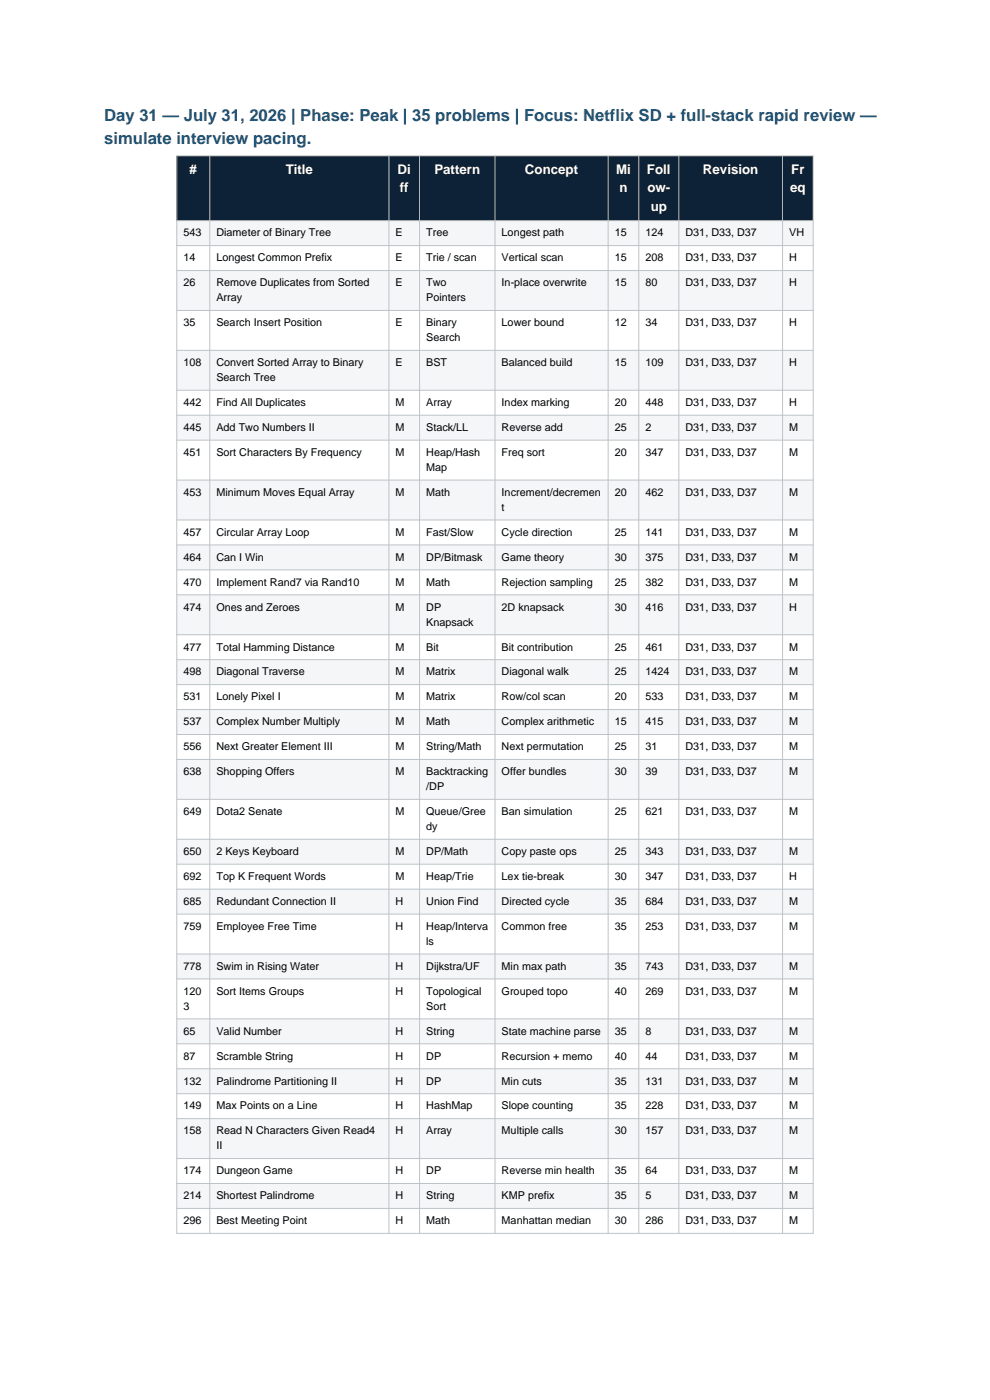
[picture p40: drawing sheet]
<svg xmlns="http://www.w3.org/2000/svg" width="210mm" height="297mm" viewBox="0 0 210 297" stroke-linecap="round" stroke-linejoin="round" font-family="sans-serif">
<defs><g id="words">
<g font-size="3.5" fill="#1a5276">
<text x="22.1" y="25.6">Day 31 — July 31, 2026 | Phase: Peak | 35 problems | Focus: Netflix SD + full-stack rapid review —</text>
<text x="22.1" y="30.6">simulate interview pacing.</text>
</g>
<g font-size="2.8" fill="#fff">
<text x="40.2" y="36.9">#</text>
<text x="60.6" y="36.9">Title</text>
<text x="84.3" y="36.9">Di</text>
<text x="84.8" y="40.8">ff</text>
<text x="92.1" y="36.9">Pattern</text>
<text x="111.4" y="36.9">Concept</text>
<text x="130.7" y="36.9">Mi</text>
<text x="131.4" y="40.8">n</text>
<text x="137.2" y="36.9">Foll</text>
<text x="137.3" y="40.8">ow-</text>
<text x="149.1" y="36.9">Revision</text>
<text x="167.6" y="40.8">eq</text>
<text x="167.8" y="36.9">Fr</text>
<text x="138" y="44.7">up</text>
</g>
<g font-size="2.3">
<text x="38.9" y="50.2">543</text>
<text x="45.9" y="50.2">Diameter of Binary Tree</text>
<text x="83.9" y="50.2">E</text>
<text x="90.4" y="50.2">Tree</text>
<text x="106.4" y="50.2">Longest path</text>
<text x="130.4" y="50.2">15</text>
<text x="136.9" y="50.2">124</text>
<text x="145.4" y="50.2">D31, D33, D37</text>
<text x="167.4" y="50.2">VH</text>
<text x="38.9" y="55.5">14</text>
<text x="45.9" y="55.5">Longest Common Prefix</text>
<text x="83.9" y="55.5">E</text>
<text x="90.4" y="55.5">Trie / scan</text>
<text x="106.4" y="55.5">Vertical scan</text>
<text x="130.4" y="55.5">15</text>
<text x="136.9" y="55.5">208</text>
<text x="145.4" y="55.5">D31, D33, D37</text>
<text x="167.4" y="55.5">H</text>
<text x="38.9" y="60.7">26</text>
<text x="45.9" y="60.7">Remove Duplicates from Sorted</text>
<text x="45.9" y="63.9">Array</text>
<text x="83.9" y="60.7">E</text>
<text x="90.4" y="60.7">Two</text>
<text x="90.4" y="63.9">Pointers</text>
<text x="106.4" y="60.7">In-place overwrite</text>
<text x="130.4" y="60.7">15</text>
<text x="136.9" y="60.7">80</text>
<text x="145.4" y="60.7">D31, D33, D37</text>
<text x="167.4" y="60.7">H</text>
<text x="38.9" y="69.2">35</text>
<text x="45.9" y="69.2">Search Insert Position</text>
<text x="83.9" y="69.2">E</text>
<text x="90.4" y="69.2">Binary</text>
<text x="106.4" y="69.2">Lower bound</text>
<text x="130.4" y="69.2">12</text>
<text x="136.9" y="69.2">34</text>
<text x="145.4" y="69.2">D31, D33, D37</text>
<text x="167.4" y="69.2">H</text>
<text x="38.9" y="77.7">108</text>
<text x="45.9" y="77.7">Convert Sorted Array to Binary</text>
<text x="83.9" y="77.7">E</text>
<text x="90.4" y="72.4">Search</text>
<text x="90.4" y="77.7">BST</text>
<text x="106.4" y="77.7">Balanced build</text>
<text x="130.4" y="77.7">15</text>
<text x="136.9" y="77.7">109</text>
<text x="145.4" y="77.7">D31, D33, D37</text>
<text x="167.4" y="77.7">H</text>
<text x="45.9" y="80.9">Search Tree</text>
<text x="38.9" y="86.1">442</text>
<text x="45.9" y="86.1">Find All Duplicates</text>
<text x="83.9" y="86.1">M</text>
<text x="90.4" y="86.1">Array</text>
<text x="106.4" y="86.1">Index marking</text>
<text x="130.4" y="86.1">20</text>
<text x="136.9" y="86.1">448</text>
<text x="145.4" y="86.1">D31, D33, D37</text>
<text x="167.4" y="86.1">H</text>
<text x="38.9" y="91.4">445</text>
<text x="45.9" y="91.4">Add Two Numbers II</text>
<text x="83.9" y="91.4">M</text>
<text x="90.4" y="91.4">Stack/LL</text>
<text x="106.4" y="91.4">Reverse add</text>
<text x="130.4" y="91.4">25</text>
<text x="136.9" y="91.4">2</text>
<text x="145.4" y="91.4">D31, D33, D37</text>
<text x="167.4" y="91.4">M</text>
<text x="38.9" y="96.7">451</text>
<text x="45.9" y="96.7">Sort Characters By Frequency</text>
<text x="83.9" y="96.7">M</text>
<text x="90.4" y="96.7">Heap/Hash</text>
<text x="90.4" y="99.9">Map</text>
<text x="106.4" y="96.7">Freq sort</text>
<text x="130.4" y="96.7">20</text>
<text x="136.9" y="96.7">347</text>
<text x="145.4" y="96.7">D31, D33, D37</text>
<text x="167.4" y="96.7">M</text>
<text x="38.9" y="105.2">453</text>
<text x="45.9" y="105.2">Minimum Moves Equal Array</text>
<text x="83.9" y="105.2">M</text>
<text x="90.4" y="105.2">Math</text>
<text x="106.4" y="105.2">Increment/decremen</text>
<text x="130.4" y="105.2">20</text>
<text x="136.9" y="105.2">462</text>
<text x="145.4" y="105.2">D31, D33, D37</text>
<text x="167.4" y="105.2">M</text>
<text x="38.9" y="113.7">457</text>
<text x="45.9" y="113.7">Circular Array Loop</text>
<text x="83.9" y="113.7">M</text>
<text x="90.4" y="113.7">Fast/Slow</text>
<text x="106.4" y="108.4">t</text>
<text x="106.4" y="113.7">Cycle direction</text>
<text x="130.4" y="113.7">25</text>
<text x="136.9" y="113.7">141</text>
<text x="145.4" y="113.7">D31, D33, D37</text>
<text x="167.4" y="113.7">M</text>
<text x="38.9" y="119">464</text>
<text x="45.9" y="119">Can I Win</text>
<text x="83.9" y="119">M</text>
<text x="90.4" y="119">DP/Bitmask</text>
<text x="106.4" y="119">Game theory</text>
<text x="130.4" y="119">30</text>
<text x="136.9" y="119">375</text>
<text x="145.4" y="119">D31, D33, D37</text>
<text x="167.4" y="119">M</text>
<text x="38.9" y="124.2">470</text>
<text x="45.9" y="124.2">Implement Rand7 via Rand10</text>
<text x="83.9" y="124.2">M</text>
<text x="90.4" y="124.2">Math</text>
<text x="106.4" y="124.2">Rejection sampling</text>
<text x="130.4" y="124.2">25</text>
<text x="136.9" y="124.2">382</text>
<text x="145.4" y="124.2">D31, D33, D37</text>
<text x="167.4" y="124.2">M</text>
<text x="38.9" y="129.5">474</text>
<text x="45.9" y="129.5">Ones and Zeroes</text>
<text x="83.9" y="129.5">M</text>
<text x="90.4" y="129.5">DP</text>
<text x="106.4" y="129.5">2D knapsack</text>
<text x="130.4" y="129.5">30</text>
<text x="136.9" y="129.5">416</text>
<text x="145.4" y="129.5">D31, D33, D37</text>
<text x="167.4" y="129.5">H</text>
<text x="90.4" y="132.7">Knapsack</text>
<text x="38.9" y="138">477</text>
<text x="38.9" y="143.3">498</text>
<text x="45.9" y="138">Total Hamming Distance</text>
<text x="45.9" y="143.3">Diagonal Traverse</text>
<text x="83.9" y="138">M</text>
<text x="83.9" y="143.3">M</text>
<text x="90.4" y="138">Bit</text>
<text x="90.4" y="143.3">Matrix</text>
<text x="106.4" y="138">Bit contribution</text>
<text x="106.4" y="143.3">Diagonal walk</text>
<text x="130.4" y="138">25</text>
<text x="130.4" y="143.3">25</text>
<text x="136.9" y="138">461</text>
<text x="136.9" y="143.3">1424</text>
<text x="145.4" y="138">D31, D33, D37</text>
<text x="145.4" y="143.3">D31, D33, D37</text>
<text x="167.4" y="138">M</text>
<text x="167.4" y="143.3">M</text>
<text x="38.9" y="148.6">531</text>
<text x="45.9" y="148.6">Lonely Pixel I</text>
<text x="83.9" y="148.6">M</text>
<text x="90.4" y="148.6">Matrix</text>
<text x="106.4" y="148.6">Row/col scan</text>
<text x="130.4" y="148.6">20</text>
<text x="136.9" y="148.6">533</text>
<text x="145.4" y="148.6">D31, D33, D37</text>
<text x="167.4" y="148.6">M</text>
<text x="38.9" y="153.9">537</text>
<text x="45.9" y="153.9">Complex Number Multiply</text>
<text x="83.9" y="153.9">M</text>
<text x="90.4" y="153.9">Math</text>
<text x="106.4" y="153.9">Complex arithmetic</text>
<text x="130.4" y="153.9">15</text>
<text x="136.9" y="153.9">415</text>
<text x="145.4" y="153.9">D31, D33, D37</text>
<text x="167.4" y="153.9">M</text>
<text x="38.9" y="159.2">556</text>
<text x="45.9" y="159.2">Next Greater Element III</text>
<text x="83.9" y="159.2">M</text>
<text x="90.4" y="159.2">String/Math</text>
<text x="106.4" y="159.2">Next permutation</text>
<text x="130.4" y="159.2">25</text>
<text x="136.9" y="159.2">31</text>
<text x="145.4" y="159.2">D31, D33, D37</text>
<text x="167.4" y="159.2">M</text>
<text x="38.9" y="164.5">638</text>
<text x="45.9" y="164.5">Shopping Offers</text>
<text x="83.9" y="164.5">M</text>
<text x="90.4" y="164.5">Backtracking</text>
<text x="90.4" y="167.6">/DP</text>
<text x="106.4" y="164.5">Offer bundles</text>
<text x="130.4" y="164.5">30</text>
<text x="136.9" y="164.5">39</text>
<text x="145.4" y="164.5">D31, D33, D37</text>
<text x="167.4" y="164.5">M</text>
<text x="38.9" y="172.9">649</text>
<text x="45.9" y="172.9">Dota2 Senate</text>
<text x="83.9" y="172.9">M</text>
<text x="90.4" y="172.9">Queue/Gree</text>
<text x="106.4" y="172.9">Ban simulation</text>
<text x="130.4" y="172.9">25</text>
<text x="136.9" y="172.9">621</text>
<text x="145.4" y="172.9">D31, D33, D37</text>
<text x="167.4" y="172.9">M</text>
<text x="90.4" y="176.1">dy</text>
<text x="38.9" y="181.4">650</text>
<text x="45.9" y="181.4">2 Keys Keyboard</text>
<text x="83.9" y="181.4">M</text>
<text x="90.4" y="181.4">DP/Math</text>
<text x="106.4" y="181.4">Copy paste ops</text>
<text x="130.4" y="181.4">25</text>
<text x="136.9" y="181.4">343</text>
<text x="145.4" y="181.4">D31, D33, D37</text>
<text x="167.4" y="181.4">M</text>
<text x="38.9" y="186.7">692</text>
<text x="38.9" y="192">685</text>
<text x="45.9" y="186.7">Top K Frequent Words</text>
<text x="45.9" y="192">Redundant Connection II</text>
<text x="83.9" y="186.7">M</text>
<text x="83.9" y="192">H</text>
<text x="90.4" y="186.7">Heap/Trie</text>
<text x="90.4" y="192">Union Find</text>
<text x="106.4" y="186.7">Lex tie-break</text>
<text x="106.4" y="192">Directed cycle</text>
<text x="130.4" y="186.7">30</text>
<text x="130.4" y="192">35</text>
<text x="136.9" y="186.7">347</text>
<text x="136.9" y="192">684</text>
<text x="145.4" y="186.7">D31, D33, D37</text>
<text x="145.4" y="192">D31, D33, D37</text>
<text x="167.4" y="186.7">H</text>
<text x="167.4" y="192">M</text>
<text x="38.9" y="197.3">759</text>
<text x="45.9" y="197.3">Employee Free Time</text>
<text x="83.9" y="197.3">H</text>
<text x="90.4" y="197.3">Heap/Interva</text>
<text x="106.4" y="197.3">Common free</text>
<text x="130.4" y="197.3">35</text>
<text x="136.9" y="197.3">253</text>
<text x="145.4" y="197.3">D31, D33, D37</text>
<text x="167.4" y="197.3">M</text>
<text x="90.4" y="200.4">ls</text>
<text x="38.9" y="205.7">778</text>
<text x="45.9" y="205.7">Swim in Rising Water</text>
<text x="83.9" y="205.7">H</text>
<text x="90.4" y="205.7">Dijkstra/UF</text>
<text x="106.4" y="205.7">Min max path</text>
<text x="130.4" y="205.7">35</text>
<text x="136.9" y="205.7">743</text>
<text x="145.4" y="205.7">D31, D33, D37</text>
<text x="167.4" y="205.7">M</text>
<text x="38.9" y="211">120</text>
<text x="38.9" y="214.2">3</text>
<text x="45.9" y="211">Sort Items Groups</text>
<text x="83.9" y="211">H</text>
<text x="90.4" y="211">Topological</text>
<text x="90.4" y="214.2">Sort</text>
<text x="106.4" y="211">Grouped topo</text>
<text x="130.4" y="211">40</text>
<text x="136.9" y="211">269</text>
<text x="145.4" y="211">D31, D33, D37</text>
<text x="167.4" y="211">M</text>
<text x="38.9" y="219.5">65</text>
<text x="45.9" y="219.5">Valid Number</text>
<text x="83.9" y="219.5">H</text>
<text x="90.4" y="219.5">String</text>
<text x="106.4" y="219.5">State machine parse</text>
<text x="130.4" y="219.5">35</text>
<text x="136.9" y="219.5">8</text>
<text x="145.4" y="219.5">D31, D33, D37</text>
<text x="167.4" y="219.5">M</text>
<text x="38.9" y="224.8">87</text>
<text x="45.9" y="224.8">Scramble String</text>
<text x="83.9" y="224.8">H</text>
<text x="90.4" y="224.8">DP</text>
<text x="106.4" y="224.8">Recursion + memo</text>
<text x="130.4" y="224.8">40</text>
<text x="136.9" y="224.8">44</text>
<text x="145.4" y="224.8">D31, D33, D37</text>
<text x="167.4" y="224.8">M</text>
<text x="38.9" y="230.1">132</text>
<text x="45.9" y="230.1">Palindrome Partitioning II</text>
<text x="83.9" y="230.1">H</text>
<text x="90.4" y="230.1">DP</text>
<text x="106.4" y="230.1">Min cuts</text>
<text x="130.4" y="230.1">35</text>
<text x="136.9" y="230.1">131</text>
<text x="145.4" y="230.1">D31, D33, D37</text>
<text x="167.4" y="230.1">M</text>
<text x="38.9" y="235.4">149</text>
<text x="45.9" y="235.4">Max Points on a Line</text>
<text x="83.9" y="235.4">H</text>
<text x="90.4" y="235.4">HashMap</text>
<text x="106.4" y="235.4">Slope counting</text>
<text x="130.4" y="235.4">35</text>
<text x="136.9" y="235.4">228</text>
<text x="145.4" y="235.4">D31, D33, D37</text>
<text x="167.4" y="235.4">M</text>
<text x="38.9" y="240.7">158</text>
<text x="45.9" y="240.7">Read N Characters Given Read4</text>
<text x="45.9" y="243.8">II</text>
<text x="83.9" y="240.7">H</text>
<text x="90.4" y="240.7">Array</text>
<text x="106.4" y="240.7">Multiple calls</text>
<text x="130.4" y="240.7">30</text>
<text x="136.9" y="240.7">157</text>
<text x="145.4" y="240.7">D31, D33, D37</text>
<text x="167.4" y="240.7">M</text>
<text x="38.9" y="249.1">174</text>
<text x="45.9" y="249.1">Dungeon Game</text>
<text x="83.9" y="249.1">H</text>
<text x="90.4" y="249.1">DP</text>
<text x="106.4" y="249.1">Reverse min health</text>
<text x="130.4" y="249.1">35</text>
<text x="136.9" y="249.1">64</text>
<text x="145.4" y="249.1">D31, D33, D37</text>
<text x="167.4" y="249.1">M</text>
<text x="38.9" y="254.4">214</text>
<text x="45.9" y="254.4">Shortest Palindrome</text>
<text x="83.9" y="254.4">H</text>
<text x="90.4" y="254.4">String</text>
<text x="106.4" y="254.4">KMP prefix</text>
<text x="130.4" y="254.4">35</text>
<text x="136.9" y="254.4">5</text>
<text x="145.4" y="254.4">D31, D33, D37</text>
<text x="167.4" y="254.4">M</text>
<text x="38.9" y="259.7">296</text>
<text x="45.9" y="259.7">Best Meeting Point</text>
<text x="83.9" y="259.7">H</text>
<text x="90.4" y="259.7">Math</text>
<text x="106.4" y="259.7">Manhattan median</text>
<text x="130.4" y="259.7">30</text>
<text x="136.9" y="259.7">286</text>
<text x="145.4" y="259.7">D31, D33, D37</text>
<text x="167.4" y="259.7">M</text>
</g>
</g></defs>
<path d="M37.5 33.1h135v13.7h-135z" fill-rule="evenodd" fill="#0d2137"/>
<path d="M37.5 46.8h135v5.3h-135z" fill-rule="evenodd" fill="#f4f6f7"/>
<path d="M37.5 52.1h135v5.3h-135z" fill-rule="evenodd" fill="#fff"/>
<path d="M37.5 57.4h135v8.5h-135z" fill-rule="evenodd" fill="#f4f6f7"/>
<path d="M37.5 65.9h135v8.4h-135z" fill-rule="evenodd" fill="#fff"/>
<path d="M37.5 74.3h135v8.5h-135z" fill-rule="evenodd" fill="#f4f6f7"/>
<path d="M37.5 82.8h135v5.3h-135z" fill-rule="evenodd" fill="#fff"/>
<path d="M37.5 88.1h135v5.3h-135z" fill-rule="evenodd" fill="#f4f6f7"/>
<path d="M37.5 93.4h135v8.4h-135z" fill-rule="evenodd" fill="#fff"/>
<path d="M37.5 101.8h135v8.5h-135z" fill-rule="evenodd" fill="#f4f6f7"/>
<path d="M37.5 110.3h135v5.3h-135z" fill-rule="evenodd" fill="#fff"/>
<path d="M37.5 115.6h135v5.3h-135z" fill-rule="evenodd" fill="#f4f6f7"/>
<path d="M37.5 120.9h135v5.3h-135z" fill-rule="evenodd" fill="#fff"/>
<path d="M37.5 126.2h135v8.5h-135z" fill-rule="evenodd" fill="#f4f6f7"/>
<path d="M37.5 134.7h135v5.2h-135z" fill-rule="evenodd" fill="#fff"/>
<path d="M37.5 139.9h135v5.3h-135z" fill-rule="evenodd" fill="#f4f6f7"/>
<path d="M37.5 145.2h135v5.3h-135z" fill-rule="evenodd" fill="#fff"/>
<path d="M37.5 150.5h135v5.3h-135z" fill-rule="evenodd" fill="#f4f6f7"/>
<path d="M37.5 155.8h135v5.3h-135z" fill-rule="evenodd" fill="#fff"/>
<path d="M37.5 161.1h135v8.5h-135z" fill-rule="evenodd" fill="#f4f6f7"/>
<path d="M37.5 169.6h135v8.4h-135z" fill-rule="evenodd" fill="#fff"/>
<path d="M37.5 178h135v5.3h-135z" fill-rule="evenodd" fill="#f4f6f7"/>
<path d="M37.5 183.3h135v5.3h-135z" fill-rule="evenodd" fill="#fff"/>
<path d="M37.5 188.6h135v5.3h-135z" fill-rule="evenodd" fill="#f4f6f7"/>
<path d="M37.5 193.9h135v8.5h-135z" fill-rule="evenodd" fill="#fff"/>
<path d="M37.5 202.4h135v5.3h-135z" fill-rule="evenodd" fill="#f4f6f7"/>
<path d="M37.5 207.7h135v8.4h-135z" fill-rule="evenodd" fill="#fff"/>
<path d="M37.5 216.1h135v5.3h-135z" fill-rule="evenodd" fill="#f4f6f7"/>
<path d="M37.5 221.4h135v5.3h-135z" fill-rule="evenodd" fill="#fff"/>
<path d="M37.5 226.7h135v5.3h-135z" fill-rule="evenodd" fill="#f4f6f7"/>
<path d="M37.5 232h135v5.3h-135z" fill-rule="evenodd" fill="#fff"/>
<path d="M37.5 237.3h135v8.5h-135z" fill-rule="evenodd" fill="#f4f6f7"/>
<path d="M37.5 245.8h135v5.3h-135z" fill-rule="evenodd" fill="#fff"/>
<path d="M37.5 251.1h135v5.3h-135z" fill-rule="evenodd" fill="#f4f6f7"/>
<path d="M37.5 256.4h135v5.3h-135z" fill-rule="evenodd" fill="#fff"/>
<g fill="none" stroke="#bdc3c7" stroke-width=".21">
<path d="M37.5 33.1h135v228.6h-135zM44.5 33.1v228.6M82.5 33.1v228.6M89 33.1v228.6M105 33.1v228.6M129 33.1v228.6M135.5 33.1v228.6M144 33.1v228.6M166 33.1v228.6M37.5 46.8h135M37.5 52.1h135M37.5 57.4h135"/>
<path d="M37.5 65.9h135M37.5 74.3h135M37.5 82.8h135M37.5 88.1h135M37.5 93.4h135M37.5 101.8h135M37.5 110.3h135M37.5 115.6h135M37.5 120.9h135M37.5 126.2h135M37.5 134.7h135M37.5 139.9h135"/>
<path d="M37.5 145.2h135M37.5 150.5h135M37.5 155.8h135M37.5 161.1h135M37.5 169.6h135M37.5 178h135M37.5 183.3h135M37.5 188.6h135M37.5 193.9h135M37.5 202.4h135M37.5 207.7h135M37.5 216.1h135"/>
<path d="M37.5 221.4h135M37.5 226.7h135M37.5 232h135M37.5 237.3h135M37.5 245.8h135M37.5 251.1h135M37.5 256.4h135"/>
</g>
<use href="#words"/>
</svg>
